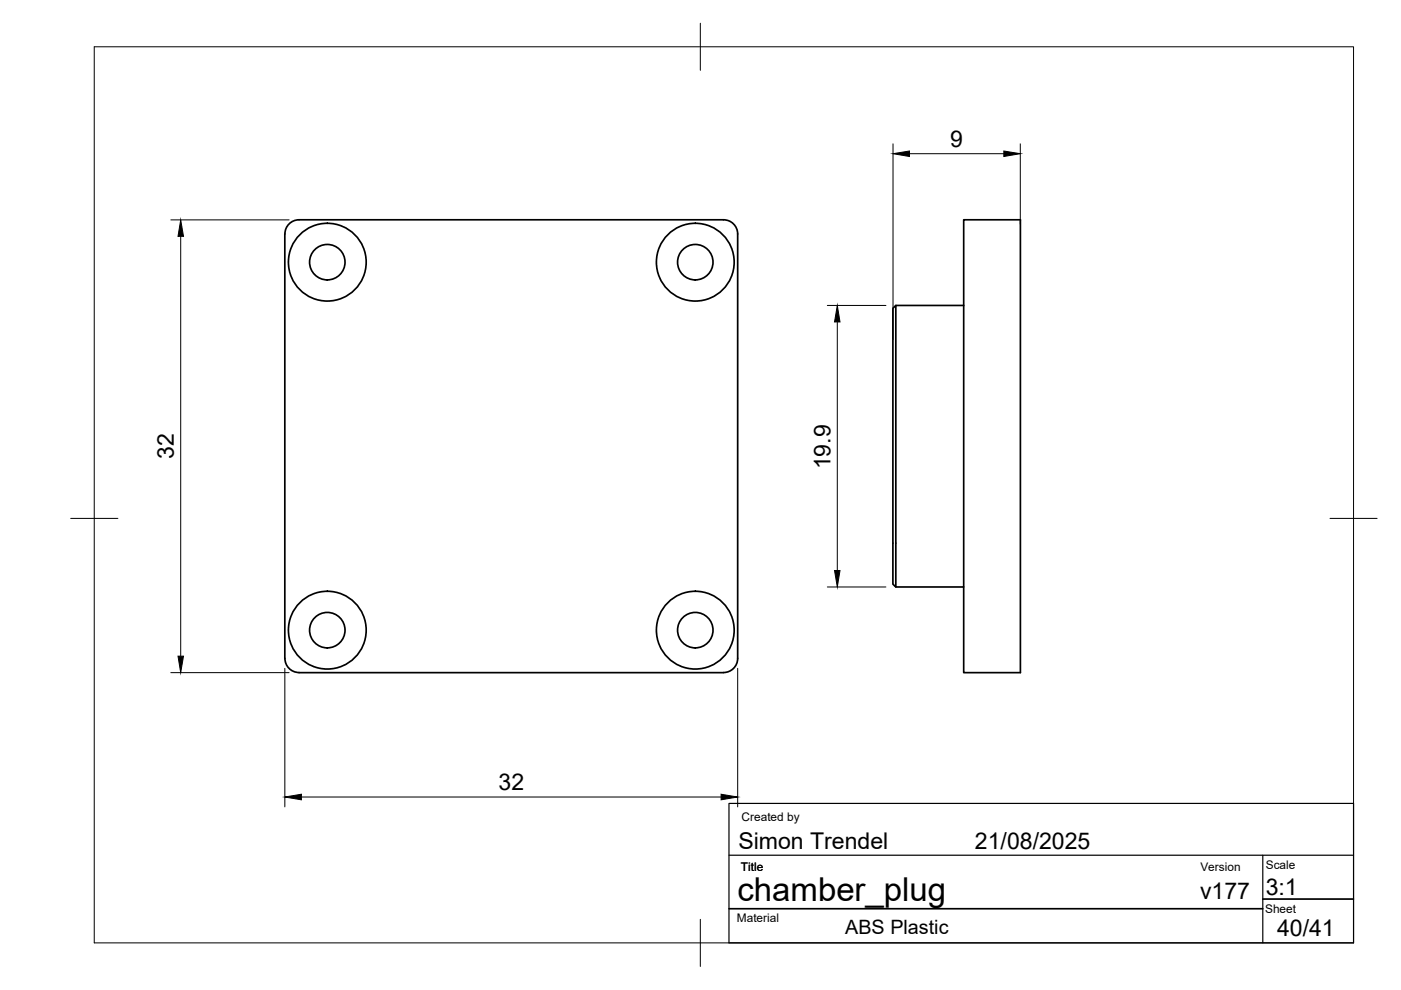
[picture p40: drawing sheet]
<svg xmlns="http://www.w3.org/2000/svg" width="297mm" height="210mm" viewBox="0 0 297 210" stroke-linecap="round" stroke-linejoin="round" font-family="sans-serif">
<defs><g id="words">
<text font-size="7" x="156.4" y="191.1">chamber_plug</text>
<g font-size="4.9">
<text x="201.5" y="31.1">9</text>
<text x="36.9" y="97.3" transform="rotate(-90 36.9 97.3)">32</text>
<text x="176.1" y="99.5" transform="rotate(-90 176.1 99.5)">19.9</text>
<text x="105.7" y="167.5">32</text>
<text x="156.5" y="180">Simon Trendel</text>
<text x="206.7" y="180">21/08/2025</text>
<text x="254.4" y="190.6">v177</text>
<text x="268.4" y="189.7">3:1</text>
<text x="270.8" y="198.4">40/41</text>
</g>
<text font-size="4.2" x="179.2" y="198">ABS Plastic</text>
<g font-size="2.5">
<text x="157.2" y="174.2">Created by</text>
<text x="157.1" y="184.6">Title</text>
<text x="254.5" y="184.6">Version</text>
<text x="268.4" y="184.3">Scale</text>
<text x="156.2" y="195.5">Material</text>
<text x="268.2" y="193.5">Sheet</text>
</g>
</g></defs>
<!-- layer: Visible -->
<g fill="none" stroke="#000" stroke-width=".36">
<path d="M60.4 49.6v90M60.4 49.6a2.99 2.99 0 0 1 3-3h90a2.99 2.99 0 0 1 3 3v90a2.99 2.99 0 0 1-3 3M204.3 46.6h12v96h-12zM189.3 65.4l.6-.6v59.7l-.6-.6zM189.9 64.8h14.4M60.4 139.6a2.99 2.99 0 0 0 3 3M189.9 124.5h14.4M63.4 142.6h90"/>
<circle cx="69.4" cy="55.6" r="8.2"/>
<circle cx="69.4" cy="55.6" r="3.8"/>
<circle cx="147.4" cy="55.6" r="8.2"/>
<circle cx="147.4" cy="55.6" r="3.8"/>
<circle cx="69.4" cy="133.6" r="8.2"/>
<circle cx="69.4" cy="133.6" r="3.8"/>
<circle cx="147.4" cy="133.6" r="8.2"/>
<circle cx="147.4" cy="133.6" r="3.8"/>
</g>
<!-- layer: BORDER -->
<path d="M20 9.9h267v190h-267zM148.5 4.9v10M15 109.9h10M282 109.9h10M148.5 194.9v10" fill="none" stroke="#000" stroke-width=".21"/>
<!-- layer: TITLEBLOCK -->
<path d="M154.6 170.3h132.4v29.6h-132.4zM154.6 181.3h132.4M267.7 181.3v18.6" fill="none" stroke="#000" stroke-width=".25"/>
<path d="M154.6 192.7h113.1M267.7 190.6h19.3" fill="none" stroke="#000" stroke-width=".36"/>
<!-- layer: FD_Dimensions -->
<path d="M189.3 30.5v41.5M192.8 32.6h20M216.3 30.5v17M36.2 46.6h25.1M38.3 50.1v89M175.4 64.8h12.4M177.5 68.3v52.7M175.4 124.5h12.4M36.2 142.6h25.1M60.4 141.7v29.4M156.4 141.7v29.4M63.9 169h89" fill="none" stroke="#000" stroke-width=".21"/>
<path d="M189.3 32.6l3.5-.6v1.2zM212.8 32l3.5 .6-3.5 .6zM38.3 46.6l.6 3.5h-1.2zM177.5 64.8l.6 3.5h-1.2zM37.7 139.1h1.2l-.6 3.5zM176.9 121h1.2l-.6 3.5zM60.4 169l3.5-.6v1.2zM152.9 168.4l3.5 .6-3.5 .6z" fill="#000" stroke="#000" stroke-width=".21"/>
<use href="#words"/>
</svg>
